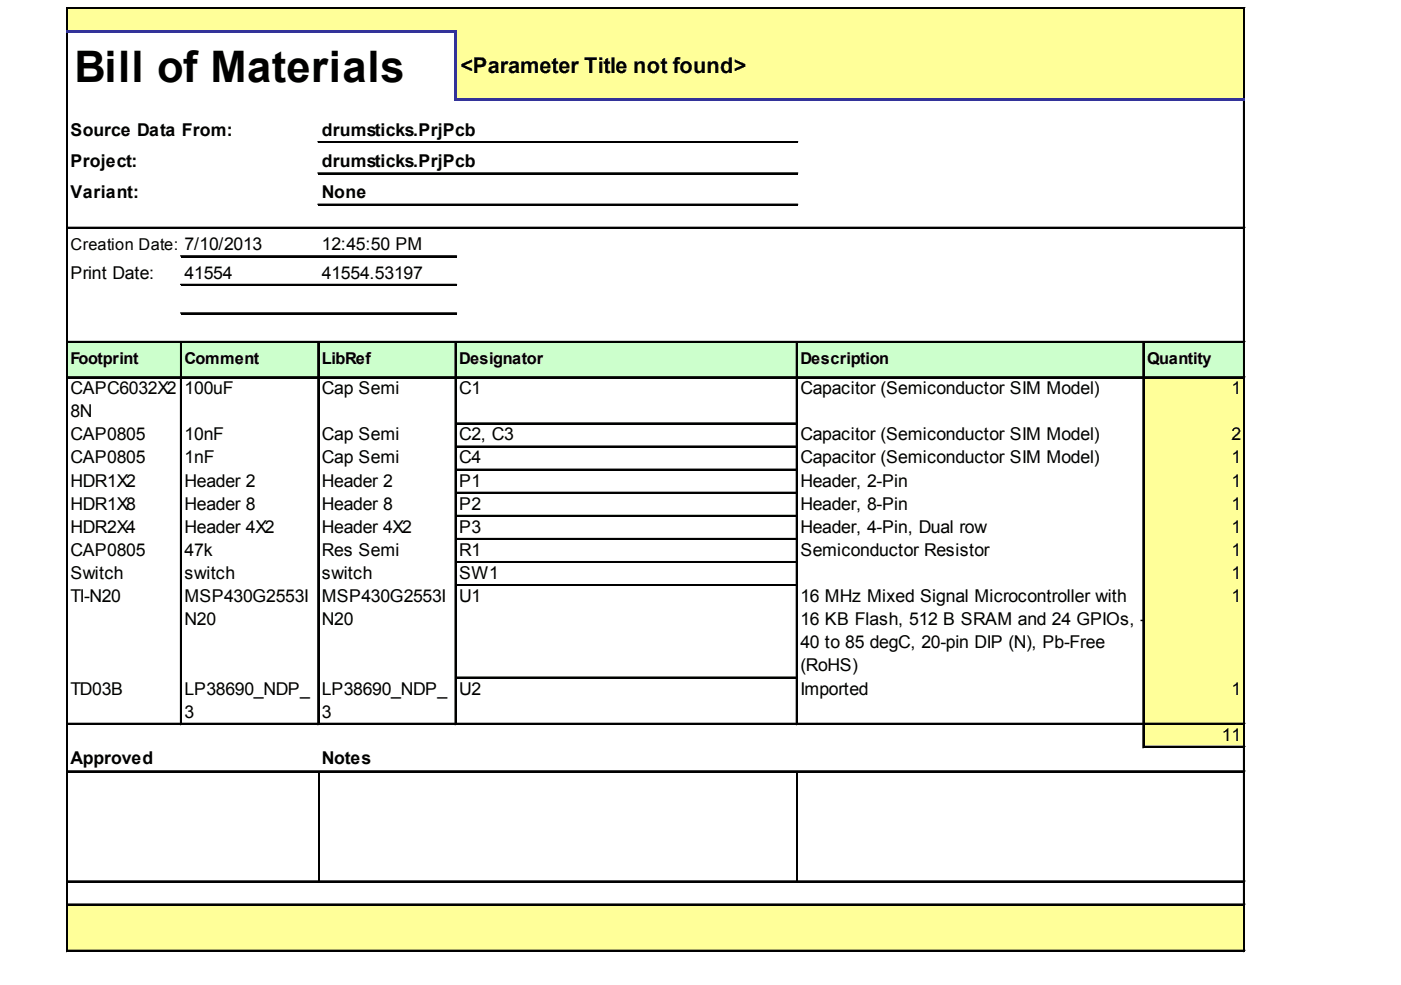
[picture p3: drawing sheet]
<svg xmlns="http://www.w3.org/2000/svg" width="289mm" height="203mm" viewBox="0 0 289 203" stroke-linecap="round" stroke-linejoin="round" font-family="sans-serif">
<defs><g id="words">
<text font-size="9" x="15.4" y="16.9">Bill of Materials</text>
<text font-size="4.5" x="95" y="15.1">&lt;Parameter Title not found&gt;</text>
<g font-size="3.6">
<text x="14.5" y="28.1">Source Data From:</text>
<text x="66.4" y="28.1">drumsticks.PrjPcb</text>
<text x="14.5" y="34.5">Project:</text>
<text x="66.4" y="34.5">drumsticks.PrjPcb</text>
<text x="14.5" y="40.9">Variant:</text>
<text x="66.4" y="40.9">None</text>
<text x="66.4" y="51.6">12:45:50 PM</text>
<text x="14.5" y="57.5">Print Date:</text>
<text x="38.1" y="57.5">41554</text>
<text x="66.4" y="57.5">41554.53197</text>
<text x="14.5" y="81.3">CAPC6032X2</text>
<text x="38.1" y="81.3">100uF</text>
<text x="66.4" y="81.3">Cap Semi</text>
<text x="94.7" y="81.3">C1</text>
<text x="165.1" y="81.3">Capacitor (Semiconductor SIM Model)</text>
<text x="253.9" y="81.3">1</text>
<text x="14.5" y="86.1">8N</text>
<text x="14.5" y="90.8">CAP0805</text>
<text x="14.5" y="95.6">CAP0805</text>
<text x="38.1" y="90.8">10nF</text>
<text x="38.1" y="95.6">1nF</text>
<text x="66.4" y="90.8">Cap Semi</text>
<text x="66.4" y="95.6">Cap Semi</text>
<text x="94.7" y="90.8">C2, C3</text>
<text x="94.7" y="95.6">C4</text>
<text x="165.1" y="90.8">Capacitor (Semiconductor SIM Model)</text>
<text x="165.1" y="95.6">Capacitor (Semiconductor SIM Model)</text>
<text x="253.9" y="90.8">2</text>
<text x="253.9" y="95.6">1</text>
<text x="14.5" y="100.4">HDR1X2</text>
<text x="38.1" y="100.4">Header 2</text>
<text x="66.4" y="100.4">Header 2</text>
<text x="94.7" y="100.4">P1</text>
<text x="165.1" y="100.4">Header, 2-Pin</text>
<text x="253.9" y="100.4">1</text>
<text x="14.5" y="105.1">HDR1X8</text>
<text x="38.1" y="105.1">Header 8</text>
<text x="66.4" y="105.1">Header 8</text>
<text x="94.7" y="105.1">P2</text>
<text x="165.1" y="105.1">Header, 8-Pin</text>
<text x="253.9" y="105.1">1</text>
<text x="14.5" y="109.9">HDR2X4</text>
<text x="38.1" y="109.9">Header 4X2</text>
<text x="66.4" y="109.9">Header 4X2</text>
<text x="94.7" y="109.9">P3</text>
<text x="165.1" y="109.9">Header, 4-Pin, Dual row</text>
<text x="253.9" y="109.9">1</text>
<text x="14.5" y="114.7">CAP0805</text>
<text x="14.5" y="119.4">Switch</text>
<text x="38.1" y="114.7">47k</text>
<text x="38.1" y="119.4">switch</text>
<text x="66.4" y="114.7">Res Semi</text>
<text x="66.4" y="119.4">switch</text>
<text x="94.7" y="114.7">R1</text>
<text x="94.7" y="119.4">SW1</text>
<text x="165.1" y="114.7">Semiconductor Resistor</text>
<text x="253.9" y="114.7">1</text>
<text x="253.9" y="119.4">1</text>
<text x="14.5" y="124.2">TI-N20</text>
<text x="38.1" y="124.2">MSP430G2553I</text>
<text x="66.4" y="124.2">MSP430G2553I</text>
<text x="94.7" y="124.2">U1</text>
<text x="165.1" y="124.2">16 MHz Mixed Signal Microcontroller with</text>
<text x="253.9" y="124.2">1</text>
<text x="38.1" y="129">N20</text>
<text x="66.4" y="129">N20</text>
<text x="165.1" y="129">16 KB Flash, 512 B SRAM and 24 GPIOs, -</text>
<text x="165.1" y="133.7">40 to 85 degC, 20-pin DIP (N), Pb-Free</text>
<text x="14.5" y="143.3">TD03B</text>
<text x="38.1" y="143.3">LP38690_NDP_</text>
<text x="66.4" y="143.3">LP38690_NDP_</text>
<text x="94.7" y="143.3">U2</text>
<text x="165.1" y="138.5">(RoHS)</text>
<text x="165.1" y="143.3">Imported</text>
<text x="253.9" y="143.3">1</text>
<text x="38.1" y="148">3</text>
<text x="66.4" y="148">3</text>
<text x="252" y="152.8">11</text>
<text x="14.5" y="157.6">Approved</text>
<text x="66.4" y="157.6">Notes</text>
</g>
<g font-size="3.4">
<text x="14.5" y="51.6">Creation Date: 7/10/2013</text>
<text x="14.5" y="75.2">Footprint</text>
<text x="38.1" y="75.2">Comment</text>
<text x="66.4" y="75.2">LibRef</text>
<text x="94.7" y="75.2">Designator</text>
<text x="165.1" y="75.2">Description</text>
<text x="236.6" y="75.2">Quantity</text>
</g>
</g></defs>
<g fill="#ff9">
<path d="M13.9 1.7h242.8v5.1h-242.8z"/>
<path d="M93.9 6.5h162.8v14.3h-162.8z"/>
</g>
<path d="M13.9 70.4h242.8v7.6h-242.8z" fill="#cfc"/>
<g fill="#ff9">
<path d="M235.7 77.7h21v9.9h-21z"/>
<path d="M235.7 87.3h21v5h-21z"/>
<path d="M235.7 92h21v5.1h-21z"/>
<path d="M235.7 96.8h21v5h-21z"/>
<path d="M235.7 101.6h21v5h-21z"/>
<path d="M235.7 106.3h21v5.1h-21z"/>
<path d="M235.7 111.1h21v5h-21z"/>
<path d="M235.7 115.9h21v5h-21z"/>
<path d="M235.7 120.6h21v19.4h-21z"/>
<path d="M235.7 139.7h21v9.8h-21z"/>
<path d="M235.7 149.2h21v5.1h-21z"/>
<path d="M13.9 186.5h242.8v9.8h-242.8z"/>
</g>
<path d="M13.7 1.5v4.7M13.8 1.5v4.7M256.5 1.8v18.5M256.6 1.8v18.5" fill="none" stroke="#000" stroke-width=".28"/>
<path d="M93.6 6.8h.5v14h-.5z" fill="#339"/>
<g fill="none" stroke="#000" stroke-width=".28">
<path d="M13.7 6.8v189.5M13.8 6.8v189.5M14 1.5h242.7M14 1.6h242.7M256.5 20.8v175.5M256.6 20.8v175.5M37.2 70.7v78.8M37.4 70.7v78.8M65.6 70.7v78.8M65.7 70.7v78.8M93.9 70.7v78.8M94 70.7v78.8"/>
<path d="M164.2 70.7v78.8M164.4 70.7v78.8M235.7 70.7v83.6M235.9 70.7v83.6M65.7 159.3v22.4M164.4 159.3v22.4"/>
</g>
<g fill="#339">
<path d="M13.7 6.2h80.4v.6h-80.4z"/>
<path d="M94.1 20.3h162.6v.5h-162.6z"/>
</g>
<g fill="none" stroke="#000" stroke-width=".28">
<path d="M65.6 29.2h98.9M65.6 29.4h98.9M65.6 35.7h98.9M65.6 35.8h98.9M14 46.9h242.7M14 47h242.7M37.2 52.8h56.9M37.2 52.9h56.9M37.2 58.7h56.9M37.2 58.8h56.9M65.6 42.1h98.9M65.6 42.3h98.9"/>
<path d="M14 70.4h242.7M14 70.6h242.7M14 77.7h242.7M14 77.9h242.7M37.2 64.6h56.9M37.2 64.7h56.9M94.1 87.3h70.1M94.1 87.4h70.1M94.1 92h70.1M94.1 92.2h70.1M94.1 96.8h70.1M94.1 96.9h70.1"/>
<path d="M94.1 101.6h70.1M94.1 101.7h70.1M94.1 106.3h70.1M94.1 106.5h70.1M94.1 111.1h70.1M94.1 111.2h70.1M94.1 115.9h70.1M94.1 116h70.1M94.1 120.6h70.1M94.1 120.8h70.1M94.1 139.7h70.1M94.1 139.8h70.1"/>
<path d="M14 149.2h242.7M14 149.4h242.7M14 159h242.7M14 159.2h242.7M236 154h20.7M236 154.1h20.7M14 181.7h242.7M14 181.9h242.7M14 186.5h242.7M14 186.7h242.7M14 196h242.7M14 196.2h242.7"/>
</g>
<use href="#words"/>
</svg>
